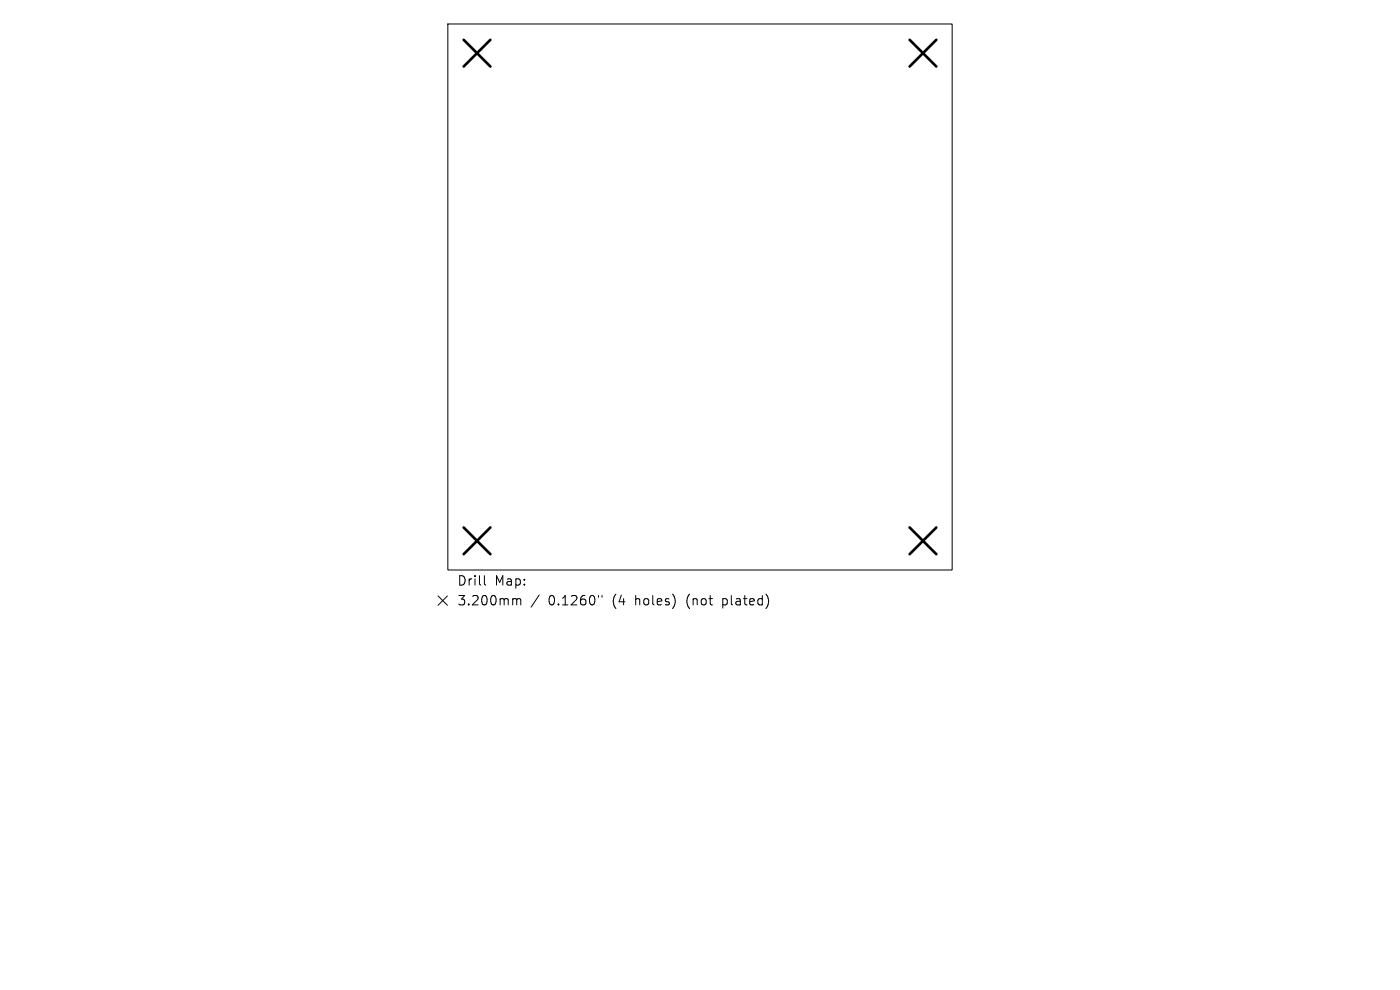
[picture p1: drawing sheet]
<svg xmlns="http://www.w3.org/2000/svg" width="297mm" height="210mm" viewBox="0 0 297 210" stroke-linecap="round" stroke-linejoin="round" font-family="sans-serif">
<defs><g id="words">
<g font-size="2.8">
<text x="96.9" y="124.5">Drill</text>
<text x="104.9" y="124.5">Map:</text>
<text x="96.9" y="128.7">3.200mm</text>
<text x="116.4" y="128.7">0.1260&quot;</text>
<text x="130.1" y="128.7">(4</text>
<text x="135.1" y="128.7">holes)</text>
<text x="146.1" y="128.7">(not</text>
<text x="153.9" y="128.7">plated)</text>
</g>
</g></defs>
<path d="M95 5.1h107v115.8h-107zM92.9 126.4l2 2M94.9 126.4l-2 2M102.8 122.1v1.7l.3 .3M109.1 127l.4 .1 .1 .2M109.6 127.3l.3-.3 .5 .1 .1 1.2M109.6 127.3v1M114.4 126.2l-1.7 2.6M127 126.3v.4M127.7 126.3v.4" fill="none" stroke="#000" stroke-width=".21"/>
<path d="M98.4 8.4l5.6 5.7M104 8.4l-5.6 5.7M193 8.4l5.6 5.7M198.6 8.4l-5.6 5.7M98.4 111.9l5.6 5.7M104 111.9l-5.6 5.7M193 111.9l5.6 5.7M198.6 111.9l-5.6 5.7" fill="none" stroke="#000" stroke-width=".57"/>
<use href="#words"/>
</svg>
